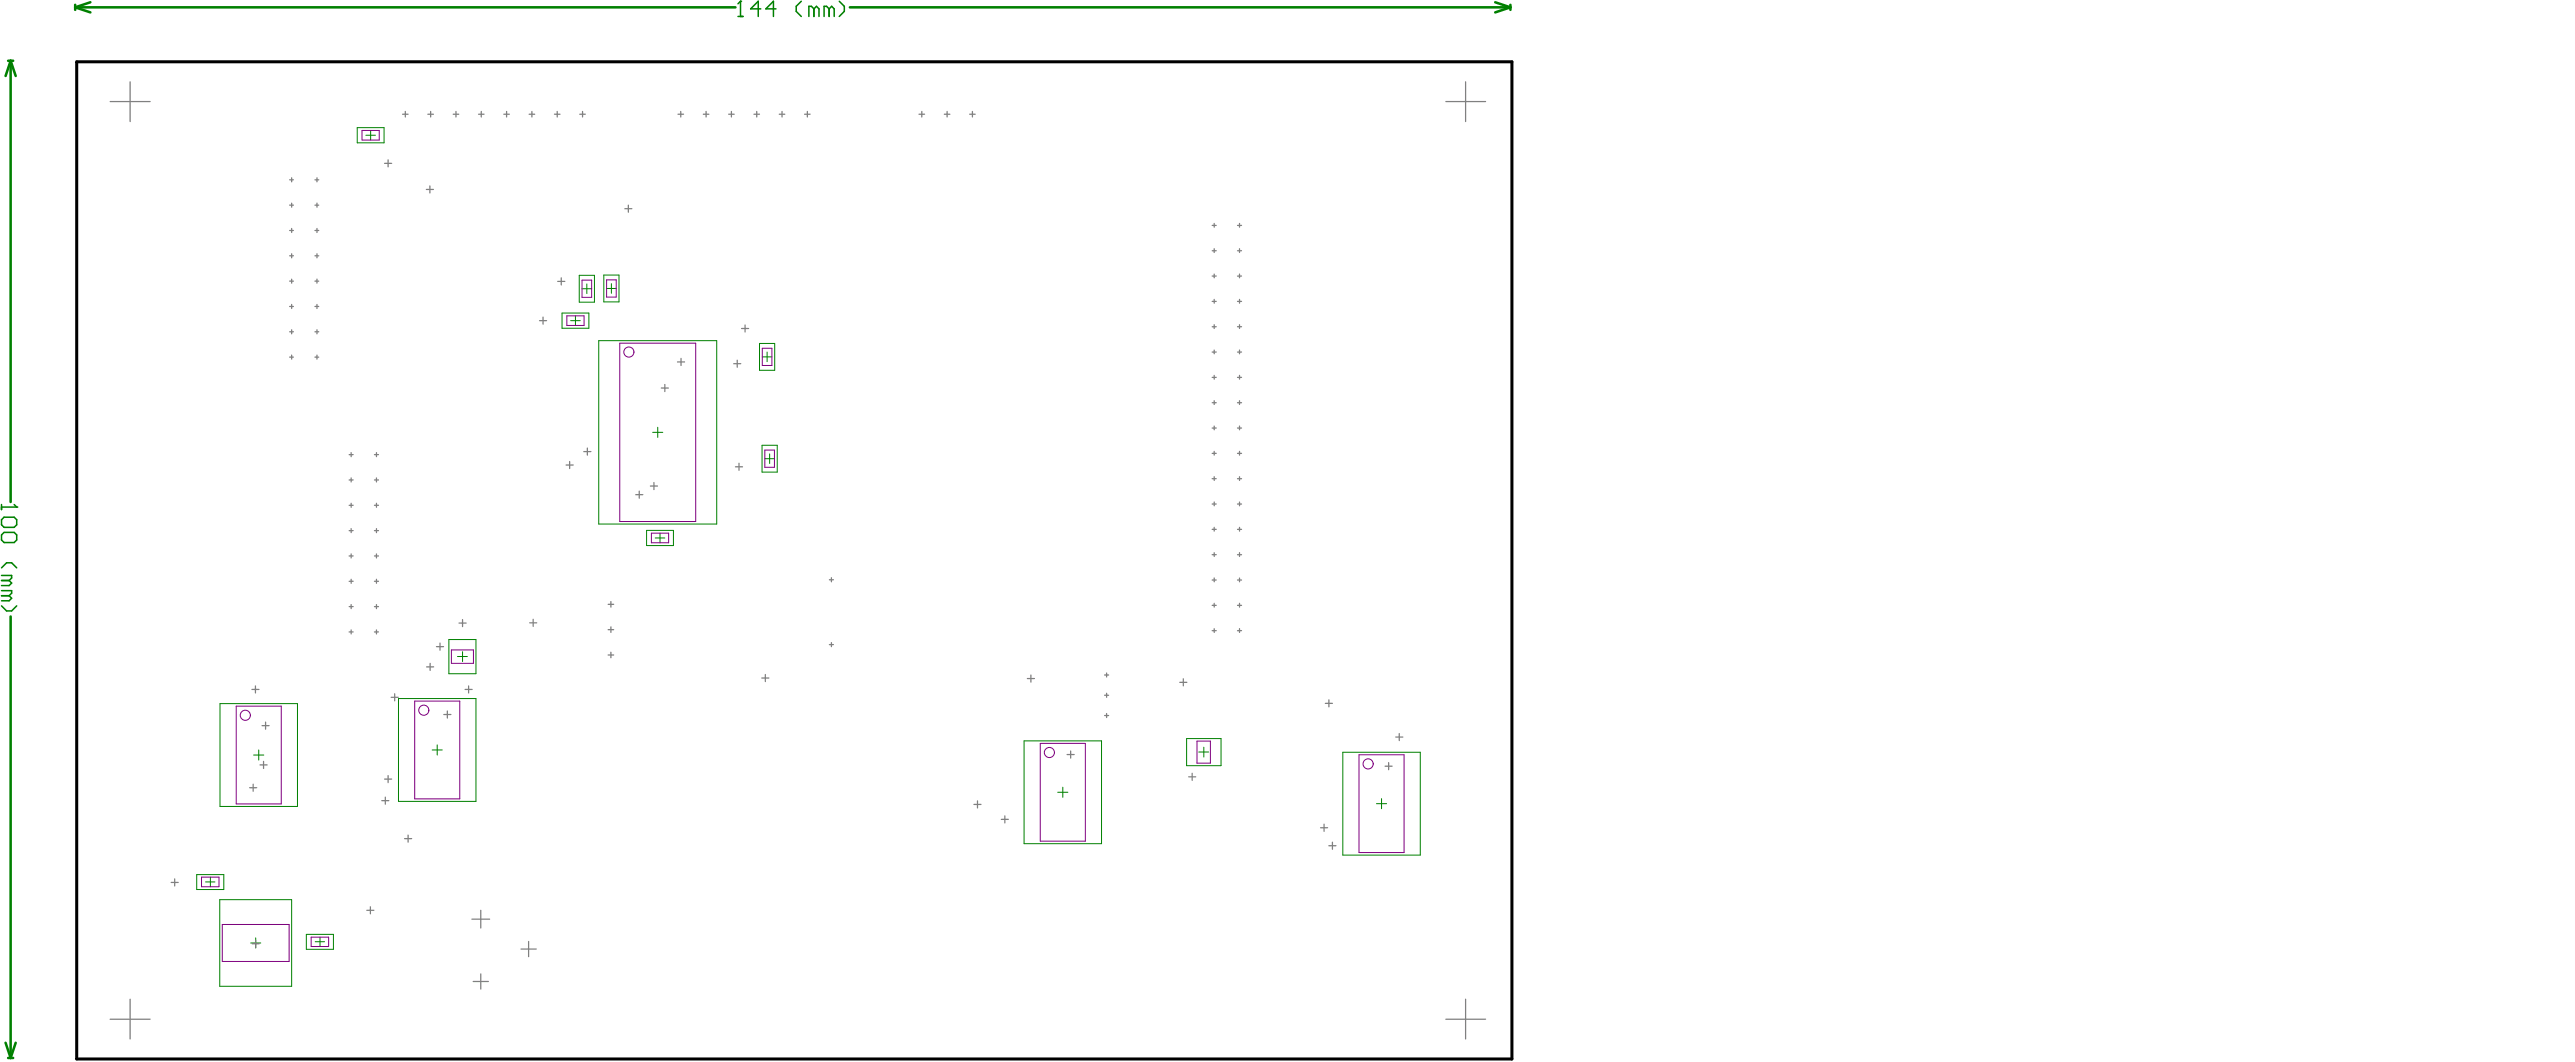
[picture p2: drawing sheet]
<svg xmlns="http://www.w3.org/2000/svg" width="860mm" height="355mm" viewBox="0 0 860 355" stroke-linecap="round" stroke-linejoin="round" font-family="sans-serif">
<path d="M25.6 20.6h479.6v332.9h-479.6z" fill="none" stroke="#000" stroke-width="1"/>
<g fill="none" stroke="#008000" stroke-width=".85">
<path d="M25.1 1.6v1.7M25.1 2.4l5.1 1.7M25.1 2.4h220.6M30.2 .8l-5.1 1.6M284 2.4h220.7M499.6 .8l5.1 1.6M504.7 1.6v1.7M504.7 2.4l-5.1 1.7M2.7 20.3h1.7M3.6 20.3l-1.7 5.1M3.6 20.3l1.6 5.1M3.6 20.3v147.3"/>
<path d="M3.6 205.8v147.4M1.9 348.1l1.7 5.1M2.7 353.2h1.7M5.2 348.1l-1.6 5.1"/>
</g>
<g fill="none" stroke="#008000" stroke-width=".34">
<path d="M122.2 45.2h3.3M123.8 43.5v3.3M194.5 96.4h3.2M196.1 94.8v3.2M202.7 96.3h3.2M204.3 94.7v3.2M190.7 107h3.2M192.3 105.4v3.3M254.7 119.1h3.2M256.3 117.5v3.2M218.1 144.3h3.4M219.8 142.6v3.4"/>
<path d="M255.6 153.1h3.2M257.2 151.5v3.2M218.9 179.6h3.2M220.5 178v3.2M152.9 219.2h3.3M154.6 217.6v3.3M84.8 252.1h3.3M86.5 250.4v3.4M144.4 250.4h3.4M146.1 248.7v3.4M400.6 251.1h3.3M402.3 249.4v3.3"/>
<path d="M353.4 264.5h3.4M355.1 262.8v3.4M459.9 268.3h3.4M461.6 266.6v3.4M68.7 294.4h3.1M70.3 292.8v3.2M83.7 314.8h3.4M85.4 313.1v3.4M105.3 314.4h3.2M106.9 312.9v3.1"/>
</g>
<g fill="none" stroke="#008000" stroke-width=".33">
<path d="M119.4 42.6h8.9v5.1h-8.9zM193.6 91.9h5v9h-5zM201.8 91.8h5v9h-5zM187.8 104.5h9v5.1h-9zM200.1 113.7h39.4v61.2h-39.4zM253.8 114.7h5.1v8.9h-5.1zM254.6 148.7h5.1v8.9h-5.1zM216.1 177.1h8.9v5h-8.9zM150 213.5h9v11.4h-9zM73.5 234.9h25.9v34.3h-25.9zM133.2 233.2h25.8v34.3h-25.8zM342.2 247.3h25.9v34.4h-25.9z"/>
<path d="M396.5 246.6h11.5v9h-11.5zM448.7 251.1h25.9v34.4h-25.9zM65.7 292h9.1v5h-9.1zM73.4 300.3h24.1v29h-24.1zM102.4 311.9h9v5h-9z"/>
</g>
<path d="M.5 168.4v1.7M.5 169.3h5.1" fill="none" stroke="#008000" stroke-width=".51"/>
<circle cx="5.6" cy="169.3" r=".25" fill="#008000"/>
<g fill="none" stroke="#008000" stroke-width=".51">
<path d="M246.6 5.5h1.7M247.4 .4v5.1M.5 173.5l.9-.8h3.3l.9 .8v1.7l-.9 .8h-3.3l-.9-.8zM.5 178.6l.9-.9h3.3l.9 .9v1.7l-.9 .8h-3.3l-.9-.8zM4.7 168.4l.9 .9M.5 189.6l1.7-1.7h1.7l1.7 1.7M.5 192.1h3.4v.9l-.9 .8M.5 197.2h3.4v.8l-.9 .9M.5 193.8h2.5M.5 198.9h2.5M3 193.8l.9 .9-.9 .8h-2.5M3 198.9l.9 .8-.9 .9h-2.5"/>
<path d="M.5 202.3l1.7 1.7h1.7l1.7-1.7"/>
</g>
<circle cx="247.4" cy=".4" r=".25" fill="#008000"/>
<path d="M247.4 .4l-.8 .9M254.2 3h-3.4l2.6-2.6v5.1M259.3 3h-3.4l2.5-2.6v5.1M267.7 .4l-1.6 1.7v1.7l1.6 1.7M272 3l-.9-.9h-.8v3.4M272 3v2.5M272 3l.8-.9 .9 .9v2.5M277 3l-.8-.9h-.8v3.4M277 3v2.5M277 3l.9-.9 .8 .9v2.5M280.4 .4l1.7 1.7v1.7l-1.7 1.7" fill="none" stroke="#008000" stroke-width=".51"/>
<g fill="none" stroke="#800080" stroke-width=".34">
<path d="M121 43.5h5.7v3.3h-5.7zM194.5 93.5h3.2v5.8h-3.2zM202.7 93.4h3.2v5.8h-3.2zM189.4 105.4h5.8v3.3h-5.8zM207.1 114.6h25.4v59.5h-25.4zM254.7 116.3h3.2v5.7h-3.2zM255.6 150.3h3.2v5.7h-3.2zM217.7 178h5.7v3.2h-5.7zM150.8 217h7.4v4.5h-7.4zM78.9 235.7h15.1v32.7h-15.1zM138.6 234.1h15v32.6h-15zM347.6 248.2h15.1v32.6h-15.1z"/>
<path d="M400 247.4h4.5v7.4h-4.5zM454.1 252h15.1v32.6h-15.1zM67.3 292.8h5.9v3.2h-5.9zM74.3 308.6h22.3v12.4h-22.3zM104 312.9h5.8v3.1h-5.8z"/>
<circle cx="210.1" cy="117.5" r="1.69"/>
<circle cx="82" cy="238.8" r="1.69"/>
<circle cx="141.6" cy="237.1" r="1.69"/>
<circle cx="350.6" cy="251.2" r="1.69"/>
<circle cx="457.2" cy="255" r="1.69"/>
</g>
<g fill="none" stroke="#808080" stroke-width=".42">
<path d="M36.8 33.9h13.4M43.5 27.3v13.3M134.5 38.1h1.9M135.4 37.2v1.9M143 38.1h1.8M143.9 37.2v1.9M151.4 38.1h1.9M152.4 37.2v1.9M159.9 38.1h1.8M160.8 37.2v1.9M168.3 38.1h1.9M169.3 37.2v1.9"/>
<path d="M176.8 38.1h1.9M177.7 37.2v1.9M185.3 38.1h1.8M186.2 37.2v1.9M193.7 38.1h1.9M194.7 37.2v1.9M226.5 38.1h1.9M227.5 37.2v1.9M235 38.1h1.9M235.9 37.2v1.9M243.5 38.1h1.8M244.4 37.2v1.9"/>
<path d="M251.9 38.1h1.9M252.9 37.2v1.9M260.4 38.1h1.8M261.3 37.2v1.9M268.8 38.1h1.9M269.8 37.2v1.9M307.1 38.1h1.8M308 37.2v1.9M315.5 38.1h1.9M316.5 37.2v1.9M324 38.1h1.9M324.9 37.2v1.9"/>
<path d="M483.1 33.9h13.3M489.7 27.3v13.3M97.5 59.4v1.3M105.9 59.4v1.3M128.5 54.5h2.4M129.7 53.4v2.3M96.8 60h1.2M96.8 68.5h1.2M96.8 76.9h1.2M97.5 67.8v1.4M97.5 76.3v1.3M105.2 60h1.3"/>
<path d="M105.2 68.5h1.3M105.2 76.9h1.3M105.9 67.8v1.4M105.9 76.3v1.3M142.5 63.2h2.3M143.6 62.1v2.3M208.8 69.7h2.4M210 68.5v2.4M405 75.3h1.4M405.7 74.6v1.2M413.5 75.3h1.4M414.2 74.6v1.2"/>
<path d="M96.8 93.9h1.2M96.8 85.4h1.2M97.5 84.7v1.4M97.5 93.2v1.3M105.2 93.9h1.3M105.2 85.4h1.3M105.9 84.7v1.4M105.9 93.2v1.3M186.4 93.9h2.3M187.5 92.8v2.3M405 92.2h1.4M405 83.7h1.4"/>
<path d="M405.7 83v1.3M405.7 91.5v1.3M405.7 99.9v1.3M413.5 92.2h1.4M413.5 83.7h1.4M414.2 83v1.3M414.2 91.5v1.3M414.2 99.9v1.3M96.8 119.2h1.2M96.8 102.3h1.2M96.8 110.8h1.2M97.5 101.6v1.4"/>
<path d="M97.5 110.1v1.3M97.5 118.5v1.4M105.2 119.2h1.3M105.2 102.3h1.3M105.2 110.8h1.3M105.9 101.6v1.4M105.9 110.1v1.3M105.9 118.5v1.4M180.3 107h2.3M181.5 105.9v2.3M227.6 119.6v2.4M247.8 109.7h2.3"/>
<path d="M249 108.5v2.4M405 117.5h1.4M405 100.6h1.4M405 109.1h1.4M405.7 108.4v1.3M405.7 116.9v1.2M413.5 117.5h1.4M413.5 100.6h1.4M413.5 109.1h1.4M414.2 108.4v1.3M414.2 116.9v1.2M221 129.5h2.3"/>
<path d="M222.1 128.4v2.3M226.4 120.8h2.3M245.2 121.4h2.3M246.3 120.2v2.4M405 126h1.4M405 134.4h1.4M405.7 125.3v1.3M405.7 133.8v1.2M413.5 126h1.4M413.5 134.4h1.4M414.2 125.3v1.3M414.2 133.8v1.2"/>
<path d="M116.7 151.8h1.3M117.3 151.1v1.4M117.3 159.6v1.3M125.1 151.8h1.4M125.8 151.1v1.4M125.8 159.6v1.3M189.2 155.2h2.3M190.3 154.1v2.3M195.1 150.8h2.3M196.3 149.6v2.3M245.7 155.8h2.4M246.9 154.7v2.3"/>
<path d="M405 142.9h1.4M405 151.4h1.4M405 159.8h1.4M405.7 142.2v1.3M405.7 150.7v1.2M405.7 159.1v1.3M413.5 142.9h1.4M413.5 151.4h1.4M413.5 159.8h1.4M414.2 142.2v1.3M414.2 150.7v1.2M414.2 159.1v1.3"/>
<path d="M116.7 177.1h1.3M116.7 168.7h1.3M116.7 160.2h1.3M117.3 168v1.4M117.3 176.5v1.3M125.1 177.1h1.4M125.1 168.7h1.4M125.1 160.2h1.4M125.8 168v1.4M125.8 176.5v1.3M212.4 165.1h2.4M213.6 164v2.3"/>
<path d="M217.3 162.3h2.4M218.5 161.1v2.3M405 176.7h1.4M405 168.3h1.4M405.7 167.6v1.3M405.7 176v1.3M413.5 176.7h1.4M413.5 168.3h1.4M414.2 167.6v1.3M414.2 176v1.3M116.7 194.1h1.3M116.7 185.6h1.3"/>
<path d="M117.3 184.9v1.4M117.3 193.4v1.3M125.1 194.1h1.4M125.1 185.6h1.4M125.8 184.9v1.4M125.8 193.4v1.3M277.1 193.6h1.4M277.8 192.9v1.3M405 185.2h1.4M405 193.6h1.4M405.7 184.5v1.3M405.7 193v1.2"/>
<path d="M413.5 185.2h1.4M413.5 193.6h1.4M414.2 184.5v1.3M414.2 193v1.2M116.7 211h1.3M116.7 202.5h1.3M117.3 201.8v1.4M117.3 210.3v1.3M125.1 211h1.4M125.1 202.5h1.4M125.8 201.8v1.4M125.8 210.3v1.3"/>
<path d="M145.8 215.9h2.4M147 214.7v2.4M153.4 208h2.3M154.6 206.8v2.4M177 207.9h2.3M178.2 206.7v2.4M203.2 201.8h1.9M203.2 210.2h1.9M203.2 218.7h1.9M204.1 200.8v1.9M204.1 209.3v1.8M204.1 217.7v1.9"/>
<path d="M277.1 215.2h1.4M277.8 214.5v1.4M405 202.1h1.4M405 210.5h1.4M405.7 201.4v1.3M405.7 209.9v1.2M413.5 202.1h1.4M413.5 210.5h1.4M414.2 201.4v1.3M414.2 209.9v1.2M84.2 230.2h2.3M85.4 229v2.3"/>
<path d="M130.7 232.8h2.4M131.9 231.6v2.4M142.5 222.6h2.4M143.7 221.5v2.3M148.3 238.5h2.4M149.5 237.4v2.3M155.4 230.2h2.4M156.6 229v2.3M254.5 226.4h2.4M255.7 225.2v2.3M343.3 226.5h2.4M344.5 225.3v2.4"/>
<path d="M369.1 238.9h1.3M369.1 232.1h1.3M369.1 225.3h1.3M369.8 224.7v1.3M369.8 231.4v1.4M369.8 238.2v1.4M394.2 227.8h2.4M395.4 226.6v2.4M442.9 234.8h2.3M444 233.6v2.4M86.9 255.4h2.3M87.6 242.3h2.3"/>
<path d="M88.1 254.2v2.3M88.7 241.1v2.3M129.7 258.9v2.4M356.6 251.9h2.3M357.8 250.7v2.4M397.2 259.3h2.3M398.4 258.2v2.3M462.8 255.8h2.4M464 254.6v2.4M466.4 246.1h2.3M467.6 244.9v2.3M83.4 263h2.4"/>
<path d="M84.6 261.8v2.4M127.6 267.3h2.3M128.5 260.1h2.4M128.8 266.1v2.4M135.2 280h2.4M136.4 278.8v2.4M325.4 268.6h2.4M326.6 267.4v2.3M334.6 273.5h2.3M335.8 272.4v2.3M441.2 276.3h2.4M442.4 275.2v2.3"/>
<path d="M57.2 294.6h2.4M58.4 293.4v2.4M444 282.3h2.4M445.2 281.2v2.3M84.3 315.1h2.3M85.4 313.9v2.3M122.6 303.9h2.3M123.8 302.7v2.4M157.7 306.9h5.9M160.6 303.9v5.9M174.1 316.8h5.1M176.6 314.3v5.1"/>
<path d="M43.5 333.6v13.3M158.1 327.7h5.1M160.6 325.1v5.1M489.7 333.6v13.3M36.8 340.3h13.4M483.1 340.3h13.3"/>
</g>
</svg>
